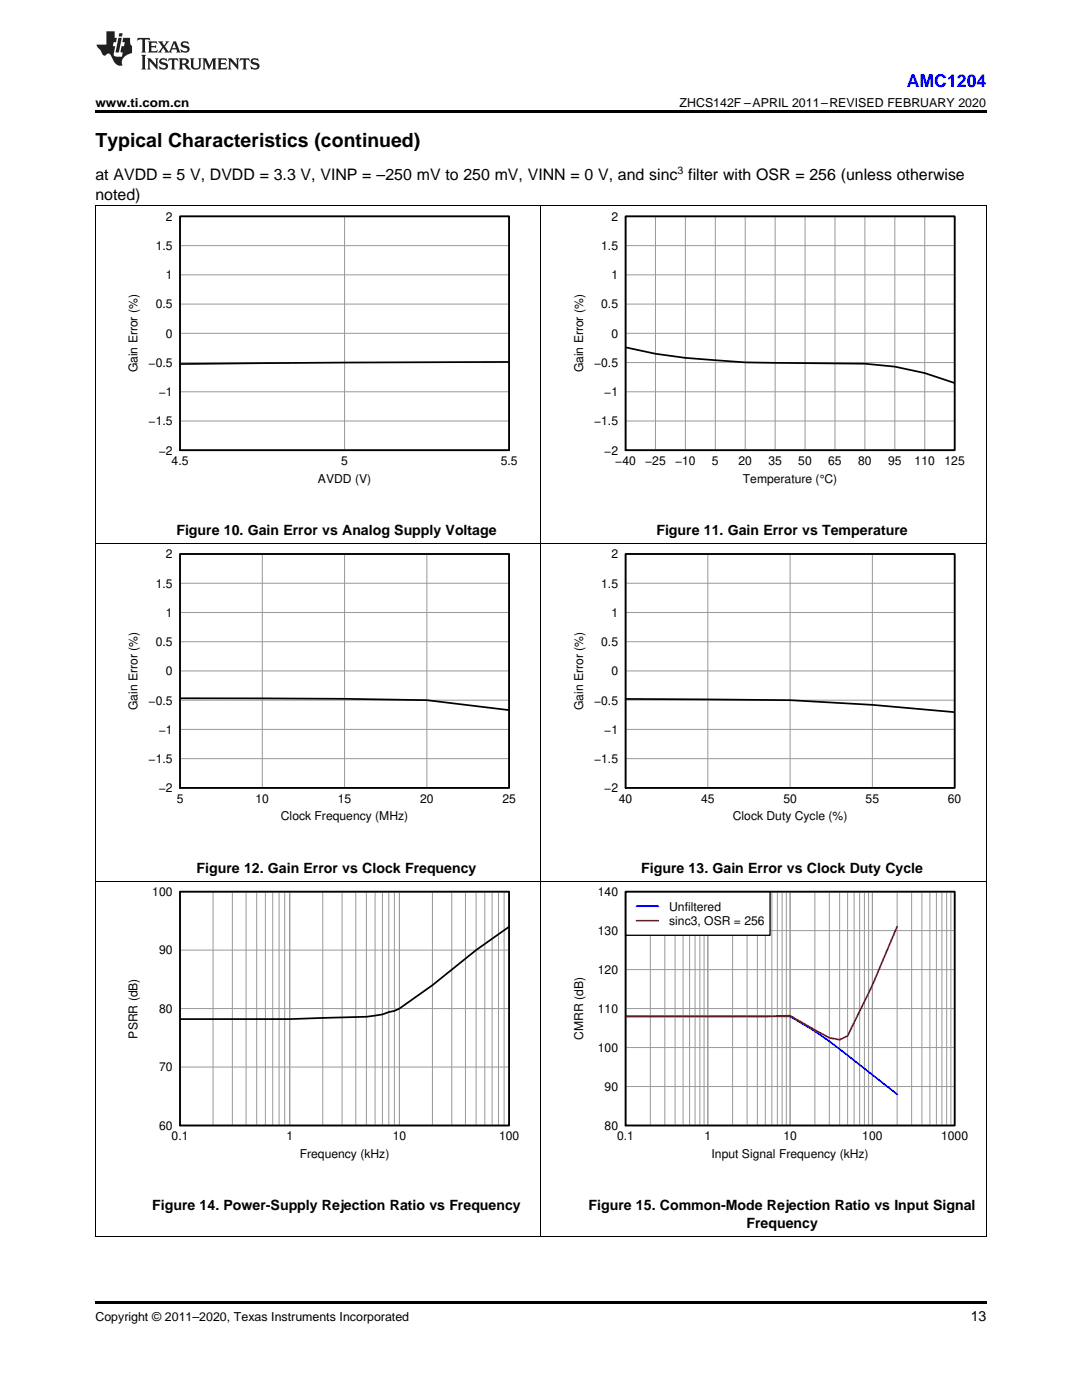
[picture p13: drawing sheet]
<svg xmlns="http://www.w3.org/2000/svg" width="216mm" height="279mm" viewBox="0 0 216 279" stroke-linecap="round" stroke-linejoin="round" font-family="sans-serif">
<defs><g id="words">
<text font-size="3.9" x="19" y="29.3">Typical Characteristics (continued)</text>
<text font-size="3.5" fill="#00f" x="180.9" y="17.3">AMC1204</text>
<g font-size="3.2">
<text x="19" y="36">at AVDD = 5 V, DVDD = 3.3 V, VINP = –250 mV to 250 mV, VINN = 0 V, and sinc filter with OSR = 256 (unless otherwise</text>
<text x="19" y="39.9">noted)</text>
</g>
<g font-size="2.8">
<text x="35.2" y="106.8">Figure 10. Gain Error vs Analog Supply Voltage</text>
<text x="131" y="106.8">Figure 11. Gain Error vs Temperature</text>
<text x="39.2" y="174.1">Figure 12. Gain Error vs Clock Frequency</text>
<text x="128" y="174.1">Figure 13. Gain Error vs Clock Duty Cycle</text>
<text x="30.4" y="241.5">Figure 14. Power-Supply Rejection Ratio vs Frequency</text>
<text x="117.4" y="241.5">Figure 15. Common-Mode Rejection Ratio vs Input Signal</text>
<text x="148.9" y="245">Frequency</text>
<text x="193.7" y="263.6">13</text>
</g>
<g font-size="2.5">
<text x="19" y="21.4">www.ti.com.cn</text>
<text x="135.6" y="21.4">ZHCS142F –APRIL 2011–REVISED FEBRUARY 2020</text>
<text x="19" y="263.6">Copyright © 2011–2020, Texas Instruments Incorporated</text>
</g>
<g font-size="2.4">
<text x="33.1" y="44.1">2</text>
<text x="122" y="44.1">2</text>
<text x="31.1" y="49.9">1.5</text>
<text x="120" y="49.9">1.5</text>
<text x="33.1" y="55.7">1</text>
<text x="122" y="55.7">1</text>
<text x="31.1" y="61.6">0.5</text>
<text x="120" y="61.6">0.5</text>
<text x="33.1" y="67.4">0</text>
<text x="122" y="67.4">0</text>
<text x="27.5" y="74.3" transform="rotate(-90 27.5 74.3)">Gain Error (%)</text>
<text x="29.7" y="73.2">−0.5</text>
<text x="116.4" y="74.3" transform="rotate(-90 116.4 74.3)">Gain Error (%)</text>
<text x="118.6" y="73.2">−0.5</text>
<text x="31.7" y="79.1">−1</text>
<text x="120.6" y="79.1">−1</text>
<text x="29.7" y="84.9">−1.5</text>
<text x="118.6" y="84.9">−1.5</text>
<text x="31.7" y="90.7">−2</text>
<text x="34.2" y="92.8">4.5</text>
<text x="68.1" y="92.8">5</text>
<text x="99.9" y="92.8">5.5</text>
<text x="120.6" y="90.7">−2</text>
<text x="122.8" y="92.8">−40</text>
<text x="128.7" y="92.8">−25</text>
<text x="134.7" y="92.8">−10</text>
<text x="142.1" y="92.8">5</text>
<text x="147.4" y="92.8">20</text>
<text x="153.3" y="92.8">35</text>
<text x="159.3" y="92.8">50</text>
<text x="165.3" y="92.8">65</text>
<text x="171.2" y="92.8">80</text>
<text x="177.2" y="92.8">95</text>
<text x="182.5" y="92.8">110</text>
<text x="188.5" y="92.8">125</text>
<text x="63.4" y="96.3">AVDD (V)</text>
<text x="148.2" y="96.3">Temperature (°C)</text>
<text x="33.1" y="111.4">2</text>
<text x="122" y="111.4">2</text>
<text x="31.1" y="117.3">1.5</text>
<text x="120" y="117.3">1.5</text>
<text x="33.1" y="123.1">1</text>
<text x="122" y="123.1">1</text>
<text x="31.1" y="128.9">0.5</text>
<text x="120" y="128.9">0.5</text>
<text x="33.1" y="134.8">0</text>
<text x="122" y="134.8">0</text>
<text x="27.5" y="141.7" transform="rotate(-90 27.5 141.7)">Gain Error (%)</text>
<text x="29.7" y="140.6">−0.5</text>
<text x="116.4" y="141.7" transform="rotate(-90 116.4 141.7)">Gain Error (%)</text>
<text x="118.6" y="140.6">−0.5</text>
<text x="31.7" y="146.4">−1</text>
<text x="120.6" y="146.4">−1</text>
<text x="29.7" y="152.3">−1.5</text>
<text x="118.6" y="152.3">−1.5</text>
<text x="31.7" y="158.1">−2</text>
<text x="35.3" y="160.2">5</text>
<text x="51" y="160.2">10</text>
<text x="67.4" y="160.2">15</text>
<text x="83.8" y="160.2">20</text>
<text x="100.2" y="160.2">25</text>
<text x="120.6" y="158.1">−2</text>
<text x="123.5" y="160.2">40</text>
<text x="139.9" y="160.2">45</text>
<text x="156.3" y="160.2">50</text>
<text x="172.7" y="160.2">55</text>
<text x="189.1" y="160.2">60</text>
<text x="56" y="163.7">Clock Frequency (MHz)</text>
<text x="146.2" y="163.7">Clock Duty Cycle (%)</text>
<text x="30.4" y="178.8">100</text>
<text x="119.3" y="178.8">140</text>
<text x="133.5" y="181.7">Unfiltered</text>
<text x="133.5" y="184.6">sinc3, OSR = 256</text>
<text x="31.7" y="190.5">90</text>
<text x="119.3" y="186.6">130</text>
<text x="119.3" y="194.4">120</text>
<text x="31.7" y="202.2">80</text>
<text x="119.3" y="202.2">110</text>
<text x="27.5" y="207.3" transform="rotate(-90 27.5 207.3)">PSRR (dB)</text>
<text x="116.4" y="207.5" transform="rotate(-90 116.4 207.5)">CMRR (dB)</text>
<text x="119.3" y="209.9">100</text>
<text x="31.7" y="213.8">70</text>
<text x="120.6" y="217.7">90</text>
<text x="31.7" y="225.5">60</text>
<text x="34.2" y="227.6">0.1</text>
<text x="57.1" y="227.6">1</text>
<text x="78.4" y="227.6">10</text>
<text x="99.6" y="227.6">100</text>
<text x="120.6" y="225.5">80</text>
<text x="123.1" y="227.6">0.1</text>
<text x="140.6" y="227.6">1</text>
<text x="156.3" y="227.6">10</text>
<text x="172.1" y="227.6">100</text>
<text x="187.8" y="227.6">1000</text>
<text x="59.8" y="231.1">Frequency (kHz)</text>
<text x="142" y="231.1">Input Signal Frequency (kHz)</text>
</g>
<text font-size="2.1" x="135.2" y="34.7">3</text>
</g></defs>
<path d="M19 259.7h177.8v.5h-177.8z" fill="#000"/>
<path d="M19.1 175.9v70.9M107.9 175.9v70.9M196.8 175.9v70.9M19 246.8h177.8" fill="none" stroke="#000" stroke-width=".2"/>
<path d="M35.9 177.9h65.7v46.7h-65.7zM124.8 177.9h65.7v46.7h-65.7z" fill="none" stroke="#000" stroke-width=".26"/>
<g fill="none" stroke="#999" stroke-width=".2">
<path d="M35.9 177.9h65.7v46.7h-65.7zM42.5 177.9v46.7M46.4 177.9v46.7M49.1 177.9v46.7M51.2 177.9v46.7M53 177.9v46.7M54.4 177.9v46.7M55.7 177.9v46.7M56.8 177.9v46.7M57.8 177.9v46.7M64.4 177.9v46.7M68.3 177.9v46.7"/>
<path d="M71 177.9v46.7M73.1 177.9v46.7M74.8 177.9v46.7M76.3 177.9v46.7M77.6 177.9v46.7M78.7 177.9v46.7M79.7 177.9v46.7M86.3 177.9v46.7M90.1 177.9v46.7M92.9 177.9v46.7M95 177.9v46.7M96.7 177.9v46.7"/>
<path d="M98.2 177.9v46.7M99.5 177.9v46.7M100.6 177.9v46.7M124.8 177.9h65.7v46.7h-65.7zM129.8 177.9v46.7M132.7 177.9v46.7M134.7 177.9v46.7M136.3 177.9v46.7M137.6 177.9v46.7M138.7 177.9v46.7M139.6 177.9v46.7M140.5 177.9v46.7"/>
<path d="M141.2 177.9v46.7M146.2 177.9v46.7M149.1 177.9v46.7M151.1 177.9v46.7M152.7 177.9v46.7M154 177.9v46.7M155.1 177.9v46.7M156.1 177.9v46.7M156.9 177.9v46.7M157.7 177.9v46.7M162.6 177.9v46.7M165.5 177.9v46.7"/>
<path d="M167.5 177.9v46.7M169.1 177.9v46.7M170.4 177.9v46.7M171.5 177.9v46.7M172.5 177.9v46.7M173.3 177.9v46.7M174.1 177.9v46.7M179 177.9v46.7M181.9 177.9v46.7M184 177.9v46.7M185.5 177.9v46.7M186.8 177.9v46.7"/>
<path d="M187.9 177.9v46.7M188.9 177.9v46.7M189.7 177.9v46.7M35.9 189.6h65.7M124.8 193.5h65.7M124.8 185.7h65.7M35.9 212.9h65.7M35.9 201.3h65.7M124.8 201.3h65.7M124.8 216.8h65.7M124.8 209.1h65.7"/>
</g>
<path d="M35.9 177.9h65.7v46.7h-65.7zM101.6 184.9l-6.6 4.7-8.7 7-6.6 4.7-1 .4-2.4 .8-3.2 .4-15.3 .5h-21.9" fill="none" stroke="#000" stroke-width=".35"/>
<path d="M124.8 202.8h32.9a77.5 77.5 0 0 1 11.4 7.8l9.9 7.8" fill="none" stroke="#00f" stroke-width=".35"/>
<path d="M179 184.9l-4.9 11.7-5 10.1-1.6 .8-2-.4-7.8-4.4-5 .1h-27.9" fill="none" stroke="#f00" stroke-width=".35"/>
<path d="M124.8 177.9h28.9v8.8h-28.9z" fill="#fff"/>
<path d="M35.9 43.2h65.7v46.7h-65.7zM124.8 43.2h65.7v46.7h-65.7zM35.9 110.6h65.7v46.6h-65.7zM124.8 110.6h65.7v46.6h-65.7zM124.8 177.9h28.9v8.8h-28.9z" fill="none" stroke="#000" stroke-width=".26"/>
<path d="M127 180.8h4.4" fill="none" stroke="#00f" stroke-width=".35"/>
<path d="M127 183.8h4.4" fill="none" stroke="#f00" stroke-width=".35"/>
<path d="M35.9 43.2h65.7v46.7h-65.7zM124.8 43.2h65.7v46.7h-65.7zM101.6 72.2l-65.7 .5M124.8 69.3l6 1.3a199.9 199.9 0 0 0 29.8 1.9h6a57.1 57.1 0 0 1 23.9 3.9M35.9 110.6h65.7v46.6h-65.7zM124.8 110.6h65.7v46.6h-65.7zM35.9 139.4l32.9 .1 16.4 .2 16.4 2M124.8 139.5l32.9 .2 16.4 1 16.4 1.4M124.8 177.9h65.7v46.7h-65.7z" fill="none" stroke="#000" stroke-width=".35"/>
<path d="M19 41.1h177.8M19.1 41.1v134.8M107.9 41.1v134.8M196.8 41.1v134.8M19 108.5h177.8M19 175.8h177.8" fill="none" stroke="#000" stroke-width=".2"/>
<g fill="none" stroke="#999" stroke-width=".2">
<path d="M35.9 43.2h65.7v46.7h-65.7zM35.9 54.9h65.7M35.9 49h65.7M68.8 43.2v46.7M124.8 43.2h65.7v46.7h-65.7zM124.8 54.9h65.7M124.8 49h65.7M130.8 43.2v46.7M136.8 43.2v46.7M142.7 43.2v46.7M148.7 43.2v46.7M154.7 43.2v46.7"/>
<path d="M160.6 43.2v46.7M166.6 43.2v46.7M172.6 43.2v46.7M178.6 43.2v46.7M184.5 43.2v46.7M35.9 78.2h65.7M35.9 72.4h65.7M35.9 66.5h65.7M35.9 60.7h65.7M124.8 78.2h65.7M124.8 72.4h65.7M124.8 66.5h65.7"/>
<path d="M124.8 60.7h65.7M35.9 84h65.7M124.8 84h65.7M35.9 110.6h65.7v46.6h-65.7zM35.9 116.4h65.7M52.3 110.6v46.6M68.8 110.6v46.6M85.2 110.6v46.6M124.8 110.6h65.7v46.6h-65.7zM124.8 116.4h65.7M141.2 110.6v46.6M157.7 110.6v46.6"/>
<path d="M174.1 110.6v46.6M35.9 139.7h65.7M35.9 133.9h65.7M35.9 128.1h65.7M35.9 122.2h65.7M124.8 139.7h65.7M124.8 133.9h65.7M124.8 128.1h65.7M124.8 122.2h65.7M35.9 151.4h65.7M35.9 145.6h65.7M124.8 151.4h65.7"/>
<path d="M124.8 145.6h65.7"/>
</g>
<path d="M19 22h177.8v.5h-177.8z" fill="#000"/>
<g fill="#231f20">
<path d="M27.5 7.6l-.1 .5 .4-.2h.6v.1v2.1l-.2 .4h1l-.3-.4v-2.1l.1-.1h.5l.5 .2-.2-.5zM29.5 8.3l.2 .3v1.5l-.2 .4h1.8l.2-.6a1.04 1.04 0 0 1-1.3 .2v-.7h.6l.3 .2v-.6l-.3 .2h-.6v-.6l.8-.1 .4 .3-.2-.5zM31.5 8.3l.9 1.1-.9 1.1h.8l-.2-.2 .5-.7 .4 .7-.2 .2h1.5l-.1-.2 .1-.4h.9l.1 .4-.2 .2h1l-.3-.3-.7-1.9h-.5l-.9 2-.8-1 .9-1h-.8l.1 .3-.3 .5-.4-.6 .2-.2zM34.7 8.6l.4 1h-.7zM36.3 8.4a.63 .63 0 0 0-.2 .7 .63 .63 0 0 0 .6 .4l.6 .2 .1 .2a.75 .75 0 0 1-.7 .4 .75 .75 0 0 1-.6-.5l.1 .7 .1-.1a1.11 1.11 0 0 0 1.5-.6 1.13 1.13 0 0 0-1.2-.8l-.1-.4a1.04 1.04 0 0 1 1.2 .2l-.2-.5-.1 .1-.5-.2zM28.2 10.9l.2 .4v2.2l-.2 .4h1l-.3-.4v-2.2l.3-.4zM29.3 11.6l.3 .4v1.5l-.3 .4h.8l-.2-.4v-1.3l1.5 1.7v-1.9l.2-.4h-.7l.2 .4v.9l-1.1-1.3zM32 11.8a.62 .62 0 0 0-.2 .7 .62 .62 0 0 0 .6 .4l.6 .1 .1 .3a.76 .76 0 0 1-.7 .3 .76 .76 0 0 1-.6-.4l.1 .7 .1-.1a1.11 1.11 0 0 0 1.5-.6 1.13 1.13 0 0 0-1.2-.8l-.1-.4a1.04 1.04 0 0 1 1.2 .2l-.2-.6-.1 .1-.5-.1zM33.7 11.6l-.2 .6a.61 .61 0 0 1 .8-.3v1.6l-.2 .4h.9l-.2-.4v-1.6a.63 .63 0 0 1 .8 .3l-.2-.6zM35.6 11.6l.3 .4v1.5l-.3 .4h1l-.2-.2v-.8l.5 .2a.76 .76 0 0 0 1.2 .7l-1-1a.58 .58 0 0 0 .6-.5 .58 .58 0 0 0-.5-.6zM36.4 11.9h.1a.45 .45 0 0 1 .5 .1 .45 .45 0 0 1 .1 .5l-.7 .2zM37.9 11.6l.2 .2a2.17 2.17 0 0 0 .3 1.9 .99 .99 0 0 0 1.6-.6v-1.1l.2-.4h-.7l.2 .2a1.92 1.92 0 0 1-.2 1.8 .6 .6 0 0 1-.9-.5v-1.1l.2-.4zM40.4 11.6l.2 .4v1.5l-.2 .4h.7l-.2-.4v-1.4l.8 1.8 .8-1.8v1.4l-.2 .4h.9l-.2-.4v-1.5l.2-.4h-.8l-.6 1.5-.6-1.5zM43.4 11.6l.2 .4v1.5l-.2 .4h1.8l.2-.6a1.04 1.04 0 0 1-1.3 .1v-.6h.5l.4 .2v-.6l-.4 .2h-.5v-.7h.8l.3 .3-.1-.6zM45.5 11.6l.2 .4v1.5l-.2 .4h.7l-.2-.4v-1.3l1.5 1.7v-1.9l.2-.4h-.7l.2 .4v.9l-1.1-1.3zM47.9 11.6l-.1 .6a.61 .61 0 0 1 .8-.3v1.6l-.3 .4h1l-.3-.4 .1-1.6a.63 .63 0 0 1 .7 .3l-.1-.6zM50.2 11.8a.62 .62 0 0 0-.2 .7 .62 .62 0 0 0 .6 .4l.6 .1 .2 .3a.76 .76 0 0 1-.8 .3 .76 .76 0 0 1-.6-.4l.1 .7 .2-.1a1.11 1.11 0 0 0 1.5-.6 1.13 1.13 0 0 0-1.3-.8l-.1-.4a1.04 1.04 0 0 1 1.2 .2l-.1-.6-.2 .1-.5-.1z"/>
<path d="M21.2 6.3v2.6h-1.9l.1 .4 .7 .9a.91 .91 0 0 0 1 .8 .56 .56 0 0 1 .5-.3 .56 .56 0 0 1 .5 .3l.4 .8a1.53 1.53 0 0 0 1.9 1.2 1.54 1.54 0 0 1 1-2.1l.9-.3v-1.4a1.52 1.52 0 0 1-.3-1.6h-1.4l-.2 .8h.5l-.2 .8h-.4l-.2 1v.2l.4 .1-.2 .8a1.93 1.93 0 0 1-1.6-.3l.3-1.8h-.5l.2-.8h.4l.2-.8h-.4v-1.3zM23.6 7.6l-.6 2.9h.7l.6-2.9zM23.8 6.6l-.1 .7h.6l.2-.7z"/>
</g>
<use href="#words"/>
</svg>
